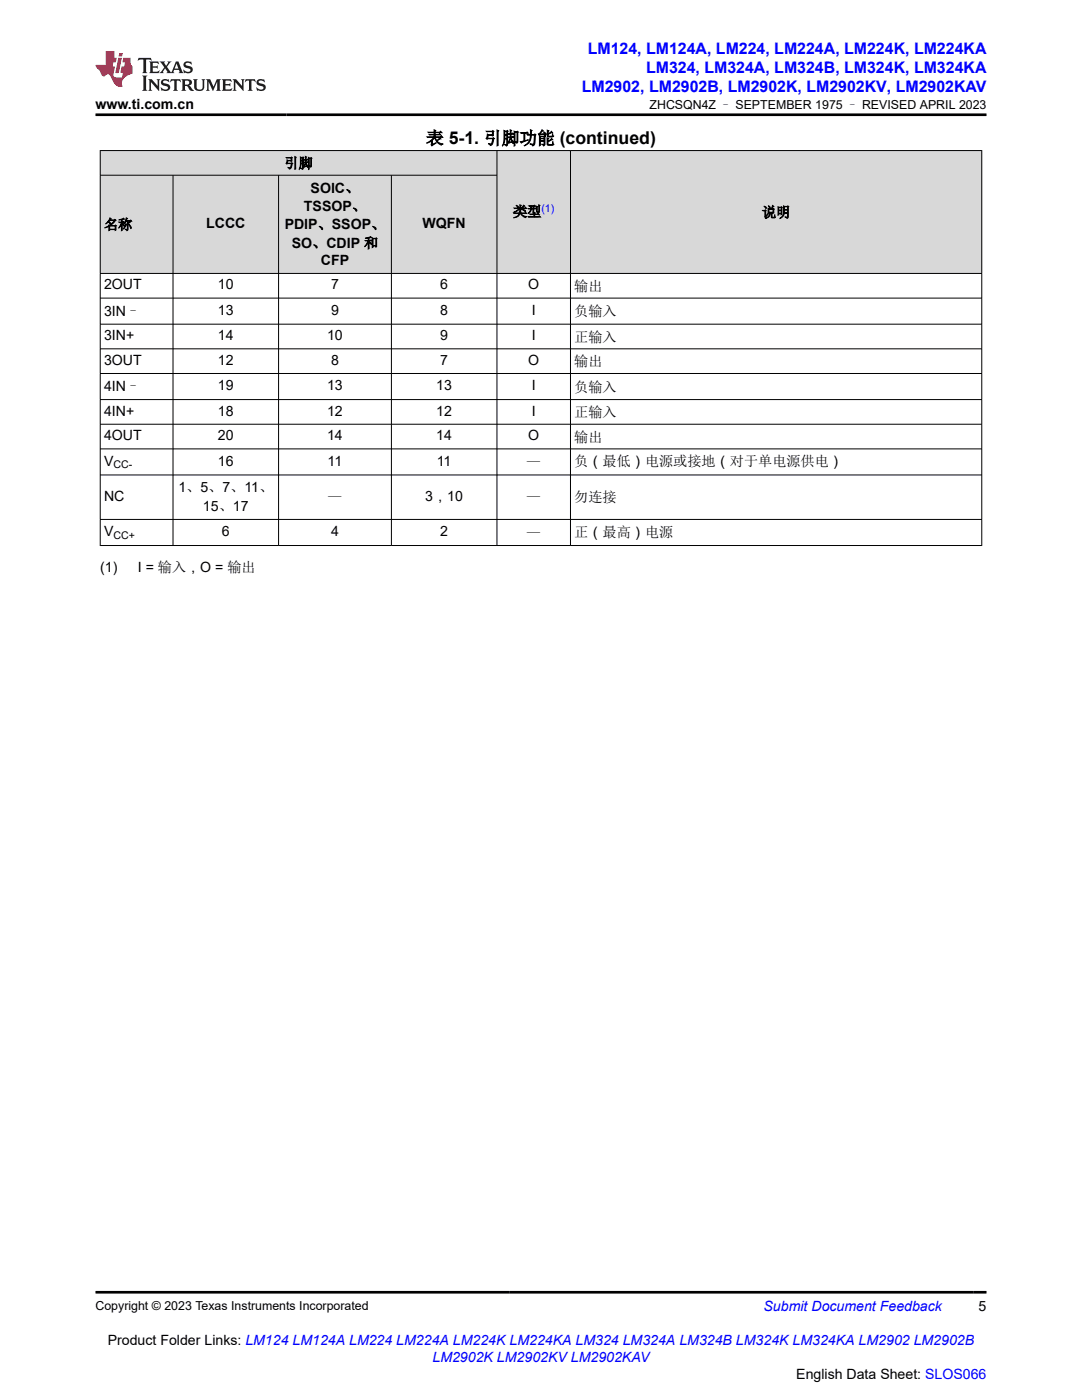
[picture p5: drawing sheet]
<svg xmlns="http://www.w3.org/2000/svg" width="216mm" height="279mm" viewBox="0 0 216 279" stroke-linecap="round" stroke-linejoin="round" font-family="sans-serif">
<defs><g id="words">
<text font-size="3.5" x="85" y="28.8">表 5-1. 引脚功能 (continued)</text>
<g font-size="3.2" fill="#00f">
<text x="117.3" y="10.7">LM124, LM124A, LM224, LM224A, LM224K, LM224KA</text>
<text x="128.9" y="14.5">LM324, LM324A, LM324B, LM324K, LM324KA</text>
<text x="116.1" y="18.3">LM2902, LM2902B, LM2902K, LM2902KV, LM2902KAV</text>
</g>
<g font-size="2.8">
<text x="19.1" y="21.7">www.ti.com.cn</text>
<text x="56.8" y="33.5">引脚</text>
<text x="62" y="38.4">SOIC、</text>
<text x="20.8" y="45.8">名称</text>
<text x="41.1" y="45.5">LCCC</text>
<text x="56.8" y="45.8">PDIP、SSOP、</text>
<text x="60.6" y="42.1">TSSOP、</text>
<text x="84.3" y="45.5">WQFN</text>
<text x="102.4" y="43.2">类型</text>
<text x="152" y="43.3">说明</text>
<text x="58.2" y="49.5">SO、CDIP 和</text>
<text x="64" y="52.8">CFP</text>
<text x="20.8" y="57.8">2OUT</text>
<text x="43.5" y="57.8">10</text>
<text x="66.1" y="57.8">7</text>
<text x="87.8" y="57.8">6</text>
<text x="105.4" y="57.8">O</text>
<text x="114.6" y="58">输出</text>
<text x="20.8" y="63">3IN–</text>
<text x="43.5" y="62.8">13</text>
<text x="66.1" y="62.8">9</text>
<text x="87.8" y="62.8">8</text>
<text x="106.1" y="62.8">I</text>
<text x="114.6" y="63.1">负输入</text>
<text x="20.8" y="67.9">3IN+</text>
<text x="43.5" y="67.9">14</text>
<text x="65.3" y="67.9">10</text>
<text x="87.8" y="67.9">9</text>
<text x="106.1" y="67.9">I</text>
<text x="114.6" y="68.2">正输入</text>
<text x="20.8" y="72.8">3OUT</text>
<text x="43.5" y="72.8">12</text>
<text x="43.5" y="77.9">19</text>
<text x="65.3" y="77.9">13</text>
<text x="66.1" y="72.8">8</text>
<text x="87.1" y="77.9">13</text>
<text x="87.8" y="72.8">7</text>
<text x="105.4" y="72.8">O</text>
<text x="106.1" y="77.9">I</text>
<text x="114.6" y="73.1">输出</text>
<text x="20.8" y="78">4IN–</text>
<text x="20.8" y="82.9">4IN+</text>
<text x="43.5" y="82.9">18</text>
<text x="65.3" y="82.9">12</text>
<text x="87.1" y="82.9">12</text>
<text x="106.1" y="82.9">I</text>
<text x="114.6" y="78.2">负输入</text>
<text x="114.6" y="83.2">正输入</text>
<text x="20.8" y="87.9">4OUT</text>
<text x="43.5" y="87.9">20</text>
<text x="65.3" y="87.9">14</text>
<text x="87.1" y="87.9">14</text>
<text x="105.4" y="87.9">O</text>
<text x="114.6" y="88.1">输出</text>
<text x="20.8" y="92.9">V</text>
<text x="43.5" y="92.9">16</text>
<text x="65.4" y="92.9">11</text>
<text x="87.2" y="92.9">11</text>
<text x="105.1" y="93.2">—</text>
<text x="114.6" y="93.1">负（最低）电源或接地（对于单电源供电）</text>
<text x="20.8" y="100">NC</text>
<text x="35.6" y="98.3">1、5、7、11、</text>
<text x="40.5" y="101.9">15、17</text>
<text x="65.4" y="100.2">—</text>
<text x="84.9" y="100">3，10</text>
<text x="105.1" y="100.2">—</text>
<text x="114.6" y="100.2">勿连接</text>
<text x="20.8" y="107">V</text>
<text x="44.3" y="107">6</text>
<text x="66.1" y="107">4</text>
<text x="87.8" y="107">2</text>
<text x="105.1" y="107.3">—</text>
<text x="114.6" y="107.1">正（最高）电源</text>
<text x="20" y="114.2">(1)</text>
<text x="27.5" y="114.2">I = 输入，O = 输出</text>
<text x="195.3" y="261.6">5</text>
<text x="21.5" y="268.5">Product Folder Links: LM124 LM124A LM224 LM224A LM224K LM224KA LM324 LM324A LM324B LM324K LM324KA LM2902 LM2902B</text>
<text x="158.9" y="275.3">English Data Sheet: SLOS066</text>
</g>
<g font-size="2.8" fill="#00f">
<text x="152.4" y="261.6">Submit Document Feedback</text>
<text x="86.3" y="271.9">LM2902K LM2902KV LM2902KAV</text>
</g>
<g font-size="2.5">
<text x="129.6" y="21.8">ZHCSQN4Z – SEPTEMBER 1975 – REVISED APRIL 2023</text>
<text x="19.1" y="261.3">Copyright © 2023 Texas Instruments Incorporated</text>
</g>
<text font-size="2.1" fill="#00f" x="108" y="42.2">(1)</text>
<g font-size="2.1">
<text x="22.6" y="93.5">CC-</text>
<text x="22.6" y="107.6">CC+</text>
</g>
</g></defs>
<g fill="#d8d8d8">
<path d="M20 30h175.9v5h-175.9z" fill-rule="evenodd"/>
<path d="M20.1 30.1h79v4.8h-79z" fill-rule="evenodd"/>
<path d="M99.2 30.1h14.6v24.4h-14.6z" fill-rule="evenodd"/>
<path d="M113.9 30.1h81.9v24.4h-81.9z" fill-rule="evenodd"/>
<path d="M20.1 35h14.4v19.5h-14.4z" fill-rule="evenodd"/>
<path d="M34.6 35h20.9v19.5h-20.9z" fill-rule="evenodd"/>
<path d="M55.6 35h22.4v19.5h-22.4z" fill-rule="evenodd"/>
<path d="M78.2 35h20.9v19.5h-20.9z" fill-rule="evenodd"/>
</g>
<g fill="none" stroke="#000" stroke-width=".2">
<path d="M19.9 30h176.1M19.9 35h79.3M20 30v78.9M34.5 35v73.9M55.6 35v73.9M78.1 35v73.9M99.2 30v78.9M113.8 30v78.9M195.9 30v78.9M19.9 59.5h176.1M196 54.6h-176.1M19.9 64.7h176.1"/>
<path d="M19.9 69.6h176.1M19.9 74.5h176.1M19.9 79.7h176.1M19.9 84.7h176.1M19.9 89.6h176.1M19.9 94.8h176.1M19.9 103.7h176.1M19.9 108.9h176.1"/>
</g>
<path d="M27.7 11.6l-.2 .5 .5-.2h.6v.1v2.2l-.2 .4h1l-.2-.4v-2.2v-.1h.5l.5 .2-.1-.5zM29.8 12.3l.2 .4v1.5l-.2 .4h1.9l.1-.6a1.08 1.08 0 0 1-1.3 .2v-.7h.6l.4 .2v-.7l-.4 .2h-.6v-.5l.2-.2a1 1 0 0 1 1 .3l-.1-.5zM31.8 12.3l1 1.1-1 1.2h.9l-.2-.2 .4-.8 .5 .8-.2 .2h1.6l-.2-.2 .1-.5h1l.1 .5-.1 .2h.9l-.2-.3-.8-2h-.5l-1 2.2-.8-1.1 .9-1.1h-.8l.2 .2-.5 .6-.3-.6 .1-.2zM35.2 12.7l.4 1h-.8zM36.8 12.4a.65 .65 0 0 0-.2 .7 .65 .65 0 0 0 .6 .5l.7 .1 .1 .3a.79 .79 0 0 1-.7 .4 .79 .79 0 0 1-.7-.5l.1 .7 .2-.1a.93 .93 0 0 0 1.1 .1 .93 .93 0 0 0 .4-1 1.46 1.46 0 0 0-1.2-.6l-.1-.3a1.09 1.09 0 0 1 1.2 .2l-.2-.6-.1 .1-.6-.2zM28.4 15.1l.2 .4v2.2l-.2 .4h1l-.2-.4v-2.2l.2-.4zM29.6 15.8l.2 .4v1.5l-.2 .4h.8l-.3-.4v-1.3l1.7 1.8v-2l.2-.4h-.8l.2 .2 .1 1.1-1.2-1.3zM32.3 15.9a.65 .65 0 0 0-.2 .8 .65 .65 0 0 0 .7 .4l.6 .2 .1 .2a.79 .79 0 0 1-.7 .4 .79 .79 0 0 1-.7-.5l.1 .7 .2-.1a.93 .93 0 0 0 1.1 .1 .93 .93 0 0 0 .4-.9 1.46 1.46 0 0 0-1.2-.6l-.1-.4a1.09 1.09 0 0 1 1.2 .2l-.2-.6-.1 .1-.6-.1zM34.1 15.8l-.1 .6a.63 .63 0 0 1 .7-.3l.1 1.6-.3 .4h1l-.2-.4v-1.6a.66 .66 0 0 1 .8 .3l-.1-.6zM36.2 15.8l.2 .4v1.5l-.2 .4h.9l-.2-.2v-.7h.5l.1 .2a.79 .79 0 0 0 1.2 .6l-1-.9a.61 .61 0 0 0 .6-.6 .61 .61 0 0 0-.5-.7zM36.9 16.1h.2a.47 .47 0 0 1 .5 .1 .47 .47 0 0 1 .1 .5l-.2 .1-.6 .1zM38.5 15.8l.2 .2a2.27 2.27 0 0 0 .4 2 1.04 1.04 0 0 0 1.7-.7v-1.3l.2-.2h-.8l.2 .4v1.1a.6 .6 0 0 1-.6 .6 .6 .6 0 0 1-.6-.6v-1.1l.3-.4zM41.1 15.8l.2 .4v1.5l-.2 .4h.7l-.2-.4v-1.4l.9 1.9 .8-1.9v1.4l-.2 .4h1l-.3-.4v-1.5l.3-.4h-.8l-.7 1.5-.7-1.5zM44.3 15.8l.2 .4v1.5l-.2 .4h1.9l.1-.6a1.09 1.09 0 0 1-1.3 .2v-.7h.6l.4 .2v-.6l-.4 .2h-.6v-.6l.2-.1a1.01 1.01 0 0 1 1 .3l-.1-.6zM46.4 15.8l.3 .4v1.5l-.3 .4h.8l-.2-.4v-1.3l1.6 1.8v-2l.2-.4h-.7l.2 .2v1.1l-1.2-1.3zM49 15.8l-.1 .6a.63 .63 0 0 1 .8-.3v1.6l-.3 .4h1l-.2-.4v-1.6a.66 .66 0 0 1 .8 .3l-.1-.6zM51.4 15.9a.65 .65 0 0 0-.2 .8 .65 .65 0 0 0 .6 .4l.6 .2 .2 .2a.79 .79 0 0 1-.8 .4 .79 .79 0 0 1-.6-.5l.1 .7 .2-.1a.93 .93 0 0 0 1 .1 .93 .93 0 0 0 .5-.9 1.46 1.46 0 0 0-1.3-.6l-.1-.4a1.09 1.09 0 0 1 1.3 .2l-.2-.6-.2 .1-.5-.1z" fill="#231f20"/>
<path d="M21.1 10.2v2.8h-2.1l.1 .3 .9 1a.95 .95 0 0 0 .9 .9 .59 .59 0 0 1 .6-.4 .59 .59 0 0 1 .5 .4l.4 .7a1.59 1.59 0 0 0 2.1 1.4 1.61 1.61 0 0 1 1-2.3l1-.3-.1-1.5a1.59 1.59 0 0 1-.4-1.7h-1.4l-.2 .9h.5l-.1 .9h-.5l-.2 1v.2l.4 .1-.2 .9h-.6a.73 .73 0 0 1-1.1-.7l.3-1.5h-.5l.2-.9h.5l.2-.9h-.5v-1.3zM23.6 11.5l-.6 3.1h.7l.6-3.1zM23.8 10.6l-.1 .6h.7l.1-.6z" fill="#ed1c24"/>
<path d="M19.1 22.9h177.8M19.1 257.9h177.8" fill="none" stroke="#000" stroke-width=".53"/>
<use href="#words"/>
</svg>
